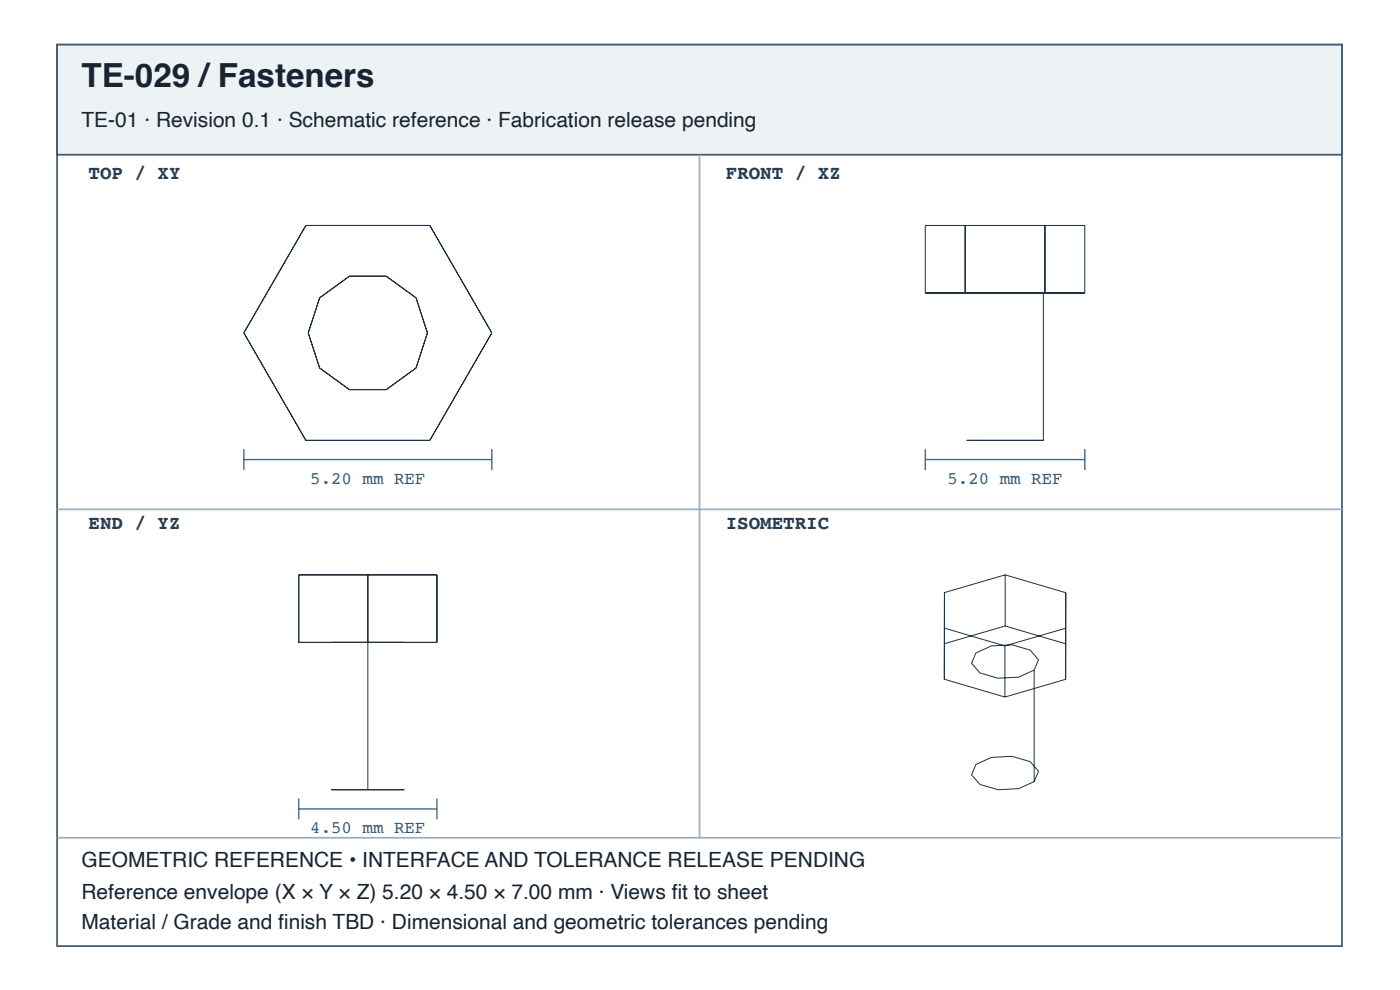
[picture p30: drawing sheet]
<svg xmlns="http://www.w3.org/2000/svg" width="297mm" height="210mm" viewBox="0 0 297 210" stroke-linecap="round" stroke-linejoin="round" font-family="sans-serif">
<defs><g id="words">
<text font-size="7" fill="#182431" x="17.3" y="18.4">TE-029 /Fasteners</text>
<g font-size="4.4" fill="#182431">
<text x="17.3" y="26.9">TE-01 · Revision 0.1 · Schematic reference · Fabrication release pending</text>
<text x="17.3" y="183.9">GEOMETRIC REFERENCE • INTERFACE AND TOLERANCE RELEASE PENDING</text>
<text x="17.3" y="190.6">Reference envelope (X × Y × Z) 5.20 × 4.50 × 7.00 mm · Views fi t to sheet</text>
<text x="17.3" y="196.9">Material / Grade and fi nish TBD · Dimensional and geometric tolerances pending</text>
</g>
<g font-size="4.1" fill="#263d52">
<text x="18.8" y="38">TOP / XY</text>
<text x="154" y="38">FRONT / XZ</text>
<text x="18.8" y="112.1">END / YZ</text>
<text x="154" y="112.1">ISOMETRIC</text>
</g>
<g font-size="3.7" fill="#335b78">
<text x="65.8" y="102.6">5.20 mm REF</text>
<text x="201" y="102.6">5.20 mm REF</text>
<text x="65.8" y="176.7">4.50 mm REF</text>
</g>
</g></defs>
<path d="M12.1 9.5h272.6v191.1h-272.6z" fill="none" stroke="#405a70" stroke-width=".37"/>
<path d="M12.1 9.5h272.6v23.3h-272.6z" fill="#edf2f5"/>
<path d="M12.1 9.5h272.6v23.3h-272.6z" fill="none" stroke="#405a70" stroke-width=".37"/>
<path d="M148.4 32.8v144.8M12.1 108h272.6M12.1 177.6h272.6" fill="none" stroke="#9daebc" stroke-width=".37"/>
<g fill="none" stroke="#203246" stroke-width=".21">
<path d="M64.9 47.8h26.3l13.1 22.8-13.1 22.8h-26.3l-13.2-22.8zM196.3 47.8h33.8v14.3h-33.8zM204.8 47.8v14.3M221.7 47.8v14.3M205.1 62.1h16.3zM221.4 62.1v31.3M205.1 93.4h16.3zM63.4 121.9h29.3v14.3h-29.3zM70.3 136.2h15.5zM78 121.9v45.5M200.3 133.2l12.9 3.7M200.3 133.2v10.8"/>
<path d="M200.4 136.5l-.1 7.5M200.4 125.6l-.1 7.6M200.4 125.6v10.9M207 138.4l3.3-1.5 4.4-.2 3.8 1.1 1.8 2.1-.9 2.2-3.3 1.5-4.4 .2-3.8-1.1-1.8-2.1zM213.2 136.9v10.9M213.2 121.9v10.8M213.2 132.7l12.9 3.8M213.2 121.9l12.9 3.8M213.2 132.7l-12.8 3.8M213.2 121.9l-12.8 3.7M226.1 133.2v10.8M226.1 133.2l-12.9 3.7"/>
<path d="M226.1 125.7v10.8M226.1 136.5v7.5M226.1 125.7v7.5M200.3 144l12.9 3.8M219.4 142.1v23.6M226.1 144l-12.9 3.8M70.3 167.4h15.5zM207 162.1l3.3-1.5 4.4-.3 3.8 1.2 1.8 2-.9 2.2-3.3 1.5-4.4 .2-3.8-1.1-1.8-2z"/>
<circle cx="78" cy="70.6" r="12.6"/>
</g>
<path d="M51.7 95.2v4.5M51.7 97.4h52.6M104.3 95.2v4.5M196.3 97.4h33.8M196.3 95.2v4.5M230.1 95.2v4.5M63.4 169.3v4.4M63.4 171.5h29.3M92.7 169.3v4.4" fill="none" stroke="#466b86" stroke-width=".3"/>
<use href="#words"/>
</svg>
